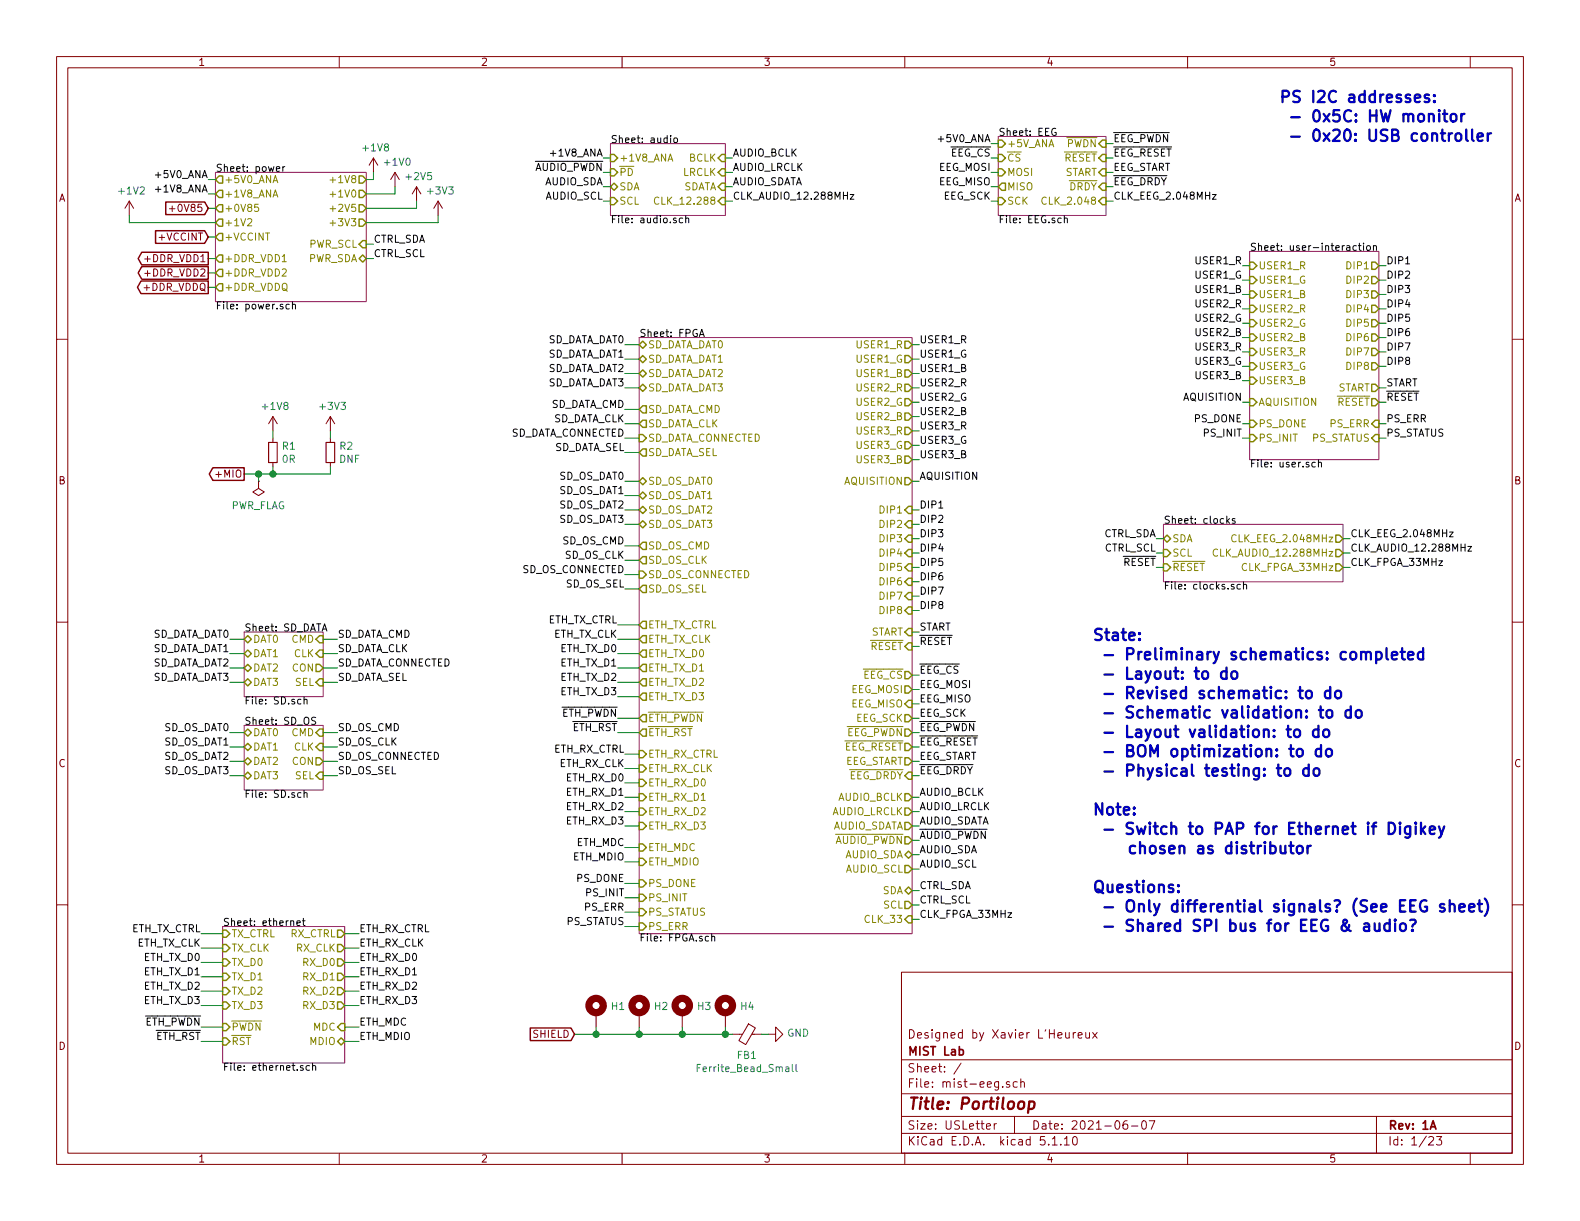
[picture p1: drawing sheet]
<svg xmlns="http://www.w3.org/2000/svg" width="279mm" height="216mm" viewBox="0 0 279 216" stroke-linecap="round" stroke-linejoin="round" font-family="sans-serif">
<defs><g id="words">
<g font-size="2.8" fill="#0000c2">
<text x="226.1" y="18.2">PS I2C addresses:</text>
<text x="226.8" y="21.6">- 0x5C: HW monitor</text>
<text x="226.8" y="25">- 0x20: USB controller</text>
<text x="193" y="113.3">State:</text>
<text x="193.8" y="116.7">- Preliminary schematics: completed</text>
<text x="193.8" y="120.1">- Layout: to do</text>
<text x="193.8" y="123.6">- Revised schematic: to do</text>
<text x="193.8" y="127">- Schematic validation: to do</text>
<text x="193.8" y="130.4">- Layout validation: to do</text>
<text x="193.8" y="133.9">- BOM optimization: to do</text>
<text x="193.8" y="137.3">- Physical testing: to do</text>
<text x="193" y="144.1">Note:</text>
<text x="193.8" y="147.6">- Switch to PAP for Ethernet if Digikey</text>
<text x="196.1" y="151">chosen as distributor</text>
<text x="193" y="157.9">Questions:</text>
<text x="193.8" y="161.3">- Only differential signals? (See EEG sheet)</text>
<text x="193.8" y="164.7">- Shared SPI bus for EEG &amp; audio?</text>
</g>
<text font-size="2.8" fill="#840000" x="160.4" y="196.2">Title: Portiloop</text>
<g font-size="2.1" fill="#840000">
<text x="160.4" y="183.6">Designed by Xavier L'Heureux</text>
<text x="160.4" y="189.6">Sheet: /</text>
<text x="160.4" y="186.6">MIST Lab</text>
<text x="160.4" y="192.3">File: mist-eeg.sch</text>
<text x="160.4" y="202.5">KiCad E.D.A. kicad 5.1.10</text>
<text x="160.4" y="199.7">Size: USLetter</text>
<text x="182.4" y="199.7">Date: 2021-06-07</text>
<text x="245.4" y="199.7">Rev: 1A</text>
<text x="245.4" y="202.5">Id: 1/23</text>
</g>
<g font-size="1.8" fill="#840000">
<text x="35" y="11.6">1</text>
<text x="85" y="11.6">2</text>
<text x="135" y="11.6">3</text>
<text x="185" y="11.6">4</text>
<text x="235" y="11.6">5</text>
<text x="10.4" y="35.6">A</text>
<text x="267.8" y="35.6">A</text>
<text x="30.9" y="37.5">+0V85</text>
<text x="26" y="46.4">+DDR_VDD1</text>
<text x="28.4" y="42.5">+VCCINT</text>
<text x="25.6" y="51.4">+DDR_VDDQ</text>
<text x="26" y="48.9">+DDR_VDD2</text>
<text x="10.4" y="85.6">B</text>
<text x="38.6" y="84.5">+MIO</text>
<text x="267.8" y="85.6">B</text>
<text x="10.4" y="135.6">C</text>
<text x="267.8" y="135.6">C</text>
<text x="10.4" y="185.6">D</text>
<text x="94.3" y="183.5">SHIELD</text>
<text x="267.8" y="185.6">D</text>
<text x="35" y="205.5">1</text>
<text x="85" y="205.5">2</text>
<text x="135" y="205.5">3</text>
<text x="185" y="205.5">4</text>
<text x="235" y="205.5">5</text>
</g>
<g font-size="1.8" fill="#008484">
<text x="64.3" y="26.8">+1V8</text>
<text x="68.1" y="29.3">+1V0</text>
<text x="21.2" y="34.4">+1V2</text>
<text x="72" y="31.9">+2V5</text>
<text x="75.8" y="34.4">+3V3</text>
<text x="46.6" y="72.5">+1V8</text>
<text x="56.7" y="72.5">+3V3</text>
<text x="50" y="79.5">R1</text>
<text x="50" y="81.8">0R</text>
<text x="60" y="81.8">DNF</text>
<text x="60.1" y="79.5">R2</text>
<text x="40.7" y="90">PWR_FLAG</text>
<text x="108.2" y="178.6">H1</text>
<text x="115.8" y="178.6">H2</text>
<text x="123.4" y="178.6">H3</text>
<text x="131" y="178.6">H4</text>
<text x="139.2" y="183.3">GND</text>
<text x="123.8" y="189.6">Ferrite_Bead_Small</text>
<text x="130.4" y="187.2">FB1</text>
</g>
<g font-size="1.8">
<text x="97.7" y="27.7">+1V8_ANA</text>
<text x="107.9" y="25.3">Sheet: audio</text>
<text x="129.5" y="27.7">AUDIO_BCLK</text>
<text x="166.3" y="25.1">+5V0_ANA</text>
<text x="168.1" y="27.7">EEG_CS</text>
<text x="176.5" y="24">Sheet: EEG</text>
<text x="196.8" y="25.1">EEG_PWDN</text>
<text x="196.8" y="27.7">EEG_RESET</text>
<text x="27.8" y="34">+1V8_ANA</text>
<text x="27.8" y="31.5">+5V0_ANA</text>
<text x="38.1" y="30.4">Sheet: power</text>
<text x="94.6" y="30.2">AUDIO_PWDN</text>
<text x="96.3" y="32.8">AUDIO_SDA</text>
<text x="96.5" y="35.3">AUDIO_SCL</text>
<text x="129.5" y="35.3">CLK_AUDIO_12.288MHz</text>
<text x="129.5" y="32.8">AUDIO_SDATA</text>
<text x="129.5" y="30.2">AUDIO_LRCLK</text>
<text x="166" y="32.8">EEG_MISO</text>
<text x="166" y="30.2">EEG_MOSI</text>
<text x="166.8" y="35.3">EEG_SCK</text>
<text x="196.8" y="35.3">CLK_EEG_2.048MHz</text>
<text x="196.8" y="30.2">EEG_START</text>
<text x="196.8" y="32.8">EEG_DRDY</text>
<text x="107.9" y="39.5">File: audio.sch</text>
<text x="176.5" y="39.5">File: EEG.sch</text>
<text x="66" y="42.9">CTRL_SDA</text>
<text x="66" y="45.5">CTRL_SCL</text>
<text x="211.6" y="46.7">USER1_R</text>
<text x="221" y="44.3">Sheet: user-interaction</text>
<text x="245.1" y="46.7">DIP1</text>
<text x="211.5" y="49.3">USER1_G</text>
<text x="211.6" y="51.8">USER1_B</text>
<text x="245.1" y="49.3">DIP2</text>
<text x="245.1" y="51.8">DIP3</text>
<text x="38.1" y="54.7">File: power.sch</text>
<text x="113" y="59.6">Sheet: FPGA</text>
<text x="211.5" y="56.9">USER2_G</text>
<text x="211.6" y="59.4">USER2_B</text>
<text x="211.6" y="54.4">USER2_R</text>
<text x="245.1" y="54.4">DIP4</text>
<text x="245.1" y="56.9">DIP5</text>
<text x="245.1" y="59.4">DIP6</text>
<text x="96.5" y="60.7">SD_DATA_DAT0</text>
<text x="96.5" y="63.2">SD_DATA_DAT1</text>
<text x="96.5" y="65.8">SD_DATA_DAT2</text>
<text x="162.6" y="63.2">USER1_G</text>
<text x="162.6" y="60.7">USER1_R</text>
<text x="162.6" y="65.8">USER1_B</text>
<text x="211.5" y="64.5">USER3_G</text>
<text x="211.6" y="62">USER3_R</text>
<text x="245.1" y="62">DIP7</text>
<text x="245.1" y="64.5">DIP8</text>
<text x="96.5" y="68.3">SD_DATA_DAT3</text>
<text x="162.6" y="70.9">USER2_G</text>
<text x="162.6" y="68.3">USER2_R</text>
<text x="209.4" y="70.9">AQUISITION</text>
<text x="211.6" y="67.1">USER3_B</text>
<text x="245.1" y="68.3">START</text>
<text x="245.1" y="70.9">RESET</text>
<text x="89.9" y="77.2">SD_DATA_CONNECTED</text>
<text x="97.1" y="72.1">SD_DATA_CMD</text>
<text x="97.5" y="74.7">SD_DATA_CLK</text>
<text x="162.6" y="73.4">USER2_B</text>
<text x="162.6" y="75.9">USER3_R</text>
<text x="211.3" y="74.7">PS_DONE</text>
<text x="213" y="77.2">PS_INIT</text>
<text x="245.1" y="77.2">PS_STATUS</text>
<text x="245.1" y="74.7">PS_ERR</text>
<text x="97.7" y="79.8">SD_DATA_SEL</text>
<text x="162.6" y="81">USER3_B</text>
<text x="162.6" y="78.5">USER3_G</text>
<text x="221" y="82.7">File: user.sch</text>
<text x="98.9" y="84.8">SD_OS_DAT0</text>
<text x="98.9" y="87.4">SD_OS_DAT1</text>
<text x="98.9" y="89.9">SD_OS_DAT2</text>
<text x="162.6" y="89.9">DIP1</text>
<text x="162.6" y="84.8">AQUISITION</text>
<text x="98.9" y="92.5">SD_OS_DAT3</text>
<text x="162.6" y="95">DIP3</text>
<text x="162.6" y="92.5">DIP2</text>
<text x="195" y="95">CTRL_SDA</text>
<text x="205.7" y="92.6">Sheet: clocks</text>
<text x="238.8" y="95">CLK_EEG_2.048MHz</text>
<text x="92.3" y="101.3">SD_OS_CONNECTED</text>
<text x="99.5" y="96.3">SD_OS_CMD</text>
<text x="99.9" y="98.8">SD_OS_CLK</text>
<text x="162.6" y="100.1">DIP5</text>
<text x="162.6" y="97.5">DIP4</text>
<text x="195.2" y="97.5">CTRL_SCL</text>
<text x="198.6" y="100.1">RESET</text>
<text x="238.8" y="100.1">CLK_FPGA_33MHz</text>
<text x="238.8" y="97.5">CLK_AUDIO_12.288MHz</text>
<text x="100.1" y="103.9">SD_OS_SEL</text>
<text x="162.6" y="107.7">DIP8</text>
<text x="162.6" y="105.2">DIP7</text>
<text x="162.6" y="102.6">DIP6</text>
<text x="205.7" y="104.2">File: clocks.sch</text>
<text x="26.7" y="112.8">SD_DATA_DAT0</text>
<text x="43.2" y="111.7">Sheet: SD_DATA</text>
<text x="59.7" y="112.8">SD_DATA_CMD</text>
<text x="96.7" y="110.2">ETH_TX_CTRL</text>
<text x="97.8" y="112.8">ETH_TX_CLK</text>
<text x="162.6" y="111.5">START</text>
<text x="26.7" y="115.3">SD_DATA_DAT1</text>
<text x="26.7" y="117.9">SD_DATA_DAT2</text>
<text x="59.7" y="115.3">SD_DATA_CLK</text>
<text x="59.7" y="117.9">SD_DATA_CONNECTED</text>
<text x="99.2" y="115.3">ETH_TX_D0</text>
<text x="99.2" y="117.9">ETH_TX_D1</text>
<text x="162.6" y="119.1">EEG_CS</text>
<text x="162.6" y="114">RESET</text>
<text x="26.7" y="120.4">SD_DATA_DAT3</text>
<text x="43.2" y="124.6">File: SD.sch</text>
<text x="59.7" y="120.4">SD_DATA_SEL</text>
<text x="99.2" y="122.9">ETH_TX_D3</text>
<text x="99.2" y="120.4">ETH_TX_D2</text>
<text x="162.6" y="121.7">EEG_MOSI</text>
<text x="162.6" y="124.2">EEG_MISO</text>
<text x="29" y="129.3">SD_OS_DAT0</text>
<text x="29" y="131.8">SD_OS_DAT1</text>
<text x="43.2" y="128.2">Sheet: SD_OS</text>
<text x="59.7" y="129.3">SD_OS_CMD</text>
<text x="59.7" y="131.8">SD_OS_CLK</text>
<text x="99.3" y="126.7">ETH_PWDN</text>
<text x="101.2" y="129.3">ETH_RST</text>
<text x="162.6" y="126.7">EEG_SCK</text>
<text x="162.6" y="129.3">EEG_PWDN</text>
<text x="162.6" y="131.8">EEG_RESET</text>
<text x="29" y="134.4">SD_OS_DAT2</text>
<text x="29" y="136.9">SD_OS_DAT3</text>
<text x="59.7" y="136.9">SD_OS_SEL</text>
<text x="59.7" y="134.4">SD_OS_CONNECTED</text>
<text x="97.8" y="133.1">ETH_RX_CTRL</text>
<text x="98.9" y="135.6">ETH_RX_CLK</text>
<text x="162.6" y="134.4">EEG_START</text>
<text x="162.6" y="136.9">EEG_DRDY</text>
<text x="43.2" y="141.1">File: SD.sch</text>
<text x="100.3" y="143.3">ETH_RX_D2</text>
<text x="100.3" y="138.2">ETH_RX_D0</text>
<text x="100.3" y="140.7">ETH_RX_D1</text>
<text x="162.6" y="143.3">AUDIO_LRCLK</text>
<text x="162.6" y="140.7">AUDIO_BCLK</text>
<text x="100.3" y="145.8">ETH_RX_D3</text>
<text x="101.9" y="149.6">ETH_MDC</text>
<text x="162.6" y="145.8">AUDIO_SDATA</text>
<text x="162.6" y="148.3">AUDIO_PWDN</text>
<text x="101.3" y="152.1">ETH_MDIO</text>
<text x="102" y="156">PS_DONE</text>
<text x="162.6" y="153.4">AUDIO_SCL</text>
<text x="162.6" y="150.9">AUDIO_SDA</text>
<text x="103.4" y="161">PS_ERR</text>
<text x="103.8" y="158.5">PS_INIT</text>
<text x="162.6" y="157.2">CTRL_SDA</text>
<text x="162.6" y="159.8">CTRL_SCL</text>
<text x="23.1" y="164.8">ETH_TX_CTRL</text>
<text x="24.2" y="167.4">ETH_TX_CLK</text>
<text x="39.4" y="163.7">Sheet: ethernet</text>
<text x="63.5" y="167.4">ETH_RX_CLK</text>
<text x="63.5" y="164.8">ETH_RX_CTRL</text>
<text x="100.1" y="163.6">PS_STATUS</text>
<text x="113" y="166.5">File: FPGA.sch</text>
<text x="162.6" y="162.3">CLK_FPGA_33MHz</text>
<text x="25.5" y="172.5">ETH_TX_D1</text>
<text x="25.5" y="169.9">ETH_TX_D0</text>
<text x="63.5" y="169.9">ETH_RX_D0</text>
<text x="63.5" y="172.5">ETH_RX_D1</text>
<text x="25.5" y="175">ETH_TX_D2</text>
<text x="25.5" y="177.5">ETH_TX_D3</text>
<text x="63.5" y="175">ETH_RX_D2</text>
<text x="63.5" y="177.5">ETH_RX_D3</text>
<text x="25.6" y="181.4">ETH_PWDN</text>
<text x="27.5" y="183.9">ETH_RST</text>
<text x="63.5" y="181.4">ETH_MDC</text>
<text x="63.5" y="183.9">ETH_MDIO</text>
<text x="39.4" y="189.3">File: ethernet.sch</text>
</g>
<g font-size="1.8" fill="#848400">
<text x="109.5" y="28.6">+1V8_ANA</text>
<text x="121.8" y="28.6">BCLK</text>
<text x="178.1" y="26">+5V_ANA</text>
<text x="178.1" y="28.6">CS</text>
<text x="188.2" y="28.6">RESET</text>
<text x="188.6" y="26">PWDN</text>
<text x="39.6" y="32.4">+5V0_ANA</text>
<text x="39.6" y="34.9">+1V8_ANA</text>
<text x="59.1" y="32.4">+1V8</text>
<text x="59.1" y="34.9">+1V0</text>
<text x="109.5" y="31.1">PD</text>
<text x="109.5" y="33.7">SDA</text>
<text x="120.6" y="33.7">SDATA</text>
<text x="120.8" y="31.1">LRCLK</text>
<text x="178.1" y="31.1">MOSI</text>
<text x="178.1" y="33.7">MISO</text>
<text x="188.2" y="31.1">START</text>
<text x="189.1" y="33.7">DRDY</text>
<text x="39.6" y="37.5">+0V85</text>
<text x="39.6" y="40">+1V2</text>
<text x="59.1" y="37.5">+2V5</text>
<text x="59.1" y="40">+3V3</text>
<text x="109.5" y="36.2">SCL</text>
<text x="116.7" y="36.2">CLK_12.288</text>
<text x="178.1" y="36.2">SCK</text>
<text x="185" y="36.2">CLK_2.048</text>
<text x="39.6" y="42.5">+VCCINT</text>
<text x="39.6" y="46.4">+DDR_VDD1</text>
<text x="54.4" y="46.4">PWR_SDA</text>
<text x="54.6" y="43.8">PWR_SCL</text>
<text x="222.5" y="47.6">USER1_R</text>
<text x="238.4" y="47.6">DIP1</text>
<text x="39.6" y="48.9">+DDR_VDD2</text>
<text x="39.6" y="51.4">+DDR_VDDQ</text>
<text x="222.5" y="50.2">USER1_G</text>
<text x="222.5" y="52.7">USER1_B</text>
<text x="238.4" y="50.2">DIP2</text>
<text x="238.4" y="52.7">DIP3</text>
<text x="222.5" y="55.2">USER2_R</text>
<text x="222.5" y="57.8">USER2_G</text>
<text x="238.4" y="55.2">DIP4</text>
<text x="238.4" y="57.8">DIP5</text>
<text x="114.6" y="61.6">SD_DATA_DAT0</text>
<text x="114.6" y="64.1">SD_DATA_DAT1</text>
<text x="151.5" y="64.1">USER1_G</text>
<text x="151.6" y="61.6">USER1_R</text>
<text x="222.5" y="60.3">USER2_B</text>
<text x="222.5" y="62.9">USER3_R</text>
<text x="222.5" y="65.4">USER3_G</text>
<text x="238.4" y="60.3">DIP6</text>
<text x="238.4" y="62.9">DIP7</text>
<text x="238.4" y="65.4">DIP8</text>
<text x="114.6" y="66.7">SD_DATA_DAT2</text>
<text x="114.6" y="69.2">SD_DATA_DAT3</text>
<text x="151.5" y="71.8">USER2_G</text>
<text x="151.6" y="66.7">USER1_B</text>
<text x="151.6" y="69.2">USER2_R</text>
<text x="222.5" y="71.8">AQUISITION</text>
<text x="222.5" y="67.9">USER3_B</text>
<text x="236.4" y="69.2">START</text>
<text x="236.4" y="71.8">RESET</text>
<text x="114.6" y="73">SD_DATA_CMD</text>
<text x="114.6" y="75.6">SD_DATA_CLK</text>
<text x="151.6" y="74.3">USER2_B</text>
<text x="151.6" y="76.8">USER3_R</text>
<text x="222.5" y="75.6">PS_DONE</text>
<text x="235.2" y="75.6">PS_ERR</text>
<text x="114.6" y="78.1">SD_DATA_CONNECTED</text>
<text x="114.6" y="80.6">SD_DATA_SEL</text>
<text x="151.5" y="79.4">USER3_G</text>
<text x="151.6" y="81.9">USER3_B</text>
<text x="222.5" y="78.1">PS_INIT</text>
<text x="231.9" y="78.1">PS_STATUS</text>
<text x="114.6" y="85.7">SD_OS_DAT0</text>
<text x="114.6" y="88.3">SD_OS_DAT1</text>
<text x="149.5" y="85.7">AQUISITION</text>
<text x="114.6" y="90.8">SD_OS_DAT2</text>
<text x="114.6" y="93.3">SD_OS_DAT3</text>
<text x="155.8" y="90.8">DIP1</text>
<text x="155.8" y="93.3">DIP2</text>
<text x="155.8" y="95.9">DIP3</text>
<text x="207.3" y="95.9">SDA</text>
<text x="218.6" y="95.9">CLK_EEG_2.048MHz</text>
<text x="114.6" y="97.2">SD_OS_CMD</text>
<text x="114.6" y="99.7">SD_OS_CLK</text>
<text x="155.8" y="98.4">DIP4</text>
<text x="155.8" y="101">DIP5</text>
<text x="207.3" y="98.4">SCL</text>
<text x="207.3" y="101">RESET</text>
<text x="215.6" y="98.4">CLK_AUDIO_12.288MHz</text>
<text x="219.8" y="101">CLK_FPGA_33MHz</text>
<text x="114.6" y="102.2">SD_OS_CONNECTED</text>
<text x="114.6" y="104.8">SD_OS_SEL</text>
<text x="155.8" y="103.5">DIP6</text>
<text x="155.8" y="106">DIP7</text>
<text x="44.7" y="113.7">DAT0</text>
<text x="51.6" y="113.7">CMD</text>
<text x="114.6" y="111.1">ETH_TX_CTRL</text>
<text x="114.6" y="113.7">ETH_TX_CLK</text>
<text x="153.9" y="112.4">START</text>
<text x="155.8" y="108.6">DIP8</text>
<text x="44.7" y="118.7">DAT2</text>
<text x="44.7" y="116.2">DAT1</text>
<text x="51.7" y="118.7">CON</text>
<text x="52" y="116.2">CLK</text>
<text x="114.6" y="116.2">ETH_TX_D0</text>
<text x="114.6" y="118.7">ETH_TX_D1</text>
<text x="153.9" y="114.9">RESET</text>
<text x="44.7" y="121.3">DAT3</text>
<text x="52.2" y="121.3">SEL</text>
<text x="114.6" y="121.3">ETH_TX_D2</text>
<text x="114.6" y="123.8">ETH_TX_D3</text>
<text x="150.5" y="122.6">EEG_MOSI</text>
<text x="150.5" y="125.1">EEG_MISO</text>
<text x="152.6" y="120">EEG_CS</text>
<text x="44.7" y="130.2">DAT0</text>
<text x="51.6" y="130.2">CMD</text>
<text x="114.6" y="127.6">ETH_PWDN</text>
<text x="114.6" y="130.2">ETH_RST</text>
<text x="149.6" y="130.2">EEG_PWDN</text>
<text x="151.3" y="127.6">EEG_SCK</text>
<text x="44.7" y="135.3">DAT2</text>
<text x="44.7" y="137.8">DAT3</text>
<text x="44.7" y="132.7">DAT1</text>
<text x="51.7" y="135.3">CON</text>
<text x="52" y="132.7">CLK</text>
<text x="52.2" y="137.8">SEL</text>
<text x="114.6" y="134">ETH_RX_CTRL</text>
<text x="114.6" y="136.5">ETH_RX_CLK</text>
<text x="149.1" y="132.7">EEG_RESET</text>
<text x="149.1" y="135.3">EEG_START</text>
<text x="150" y="137.8">EEG_DRDY</text>
<text x="114.6" y="139.1">ETH_RX_D0</text>
<text x="114.6" y="141.6">ETH_RX_D1</text>
<text x="148.2" y="141.6">AUDIO_BCLK</text>
<text x="114.6" y="144.1">ETH_RX_D2</text>
<text x="114.6" y="146.7">ETH_RX_D3</text>
<text x="147" y="146.7">AUDIO_SDATA</text>
<text x="147.1" y="144.1">AUDIO_LRCLK</text>
<text x="147.7" y="149.2">AUDIO_PWDN</text>
<text x="114.6" y="150.5">ETH_MDC</text>
<text x="114.6" y="153">ETH_MDIO</text>
<text x="149.4" y="151.8">AUDIO_SDA</text>
<text x="149.6" y="154.3">AUDIO_SCL</text>
<text x="114.6" y="156.8">PS_DONE</text>
<text x="114.6" y="159.4">PS_INIT</text>
<text x="114.6" y="161.9">PS_STATUS</text>
<text x="156" y="158.1">SDA</text>
<text x="156.2" y="160.7">SCL</text>
<text x="40.9" y="165.7">TX_CTRL</text>
<text x="51.3" y="165.7">RX_CTRL</text>
<text x="114.6" y="164.5">PS_ERR</text>
<text x="153.2" y="163.2">CLK_33</text>
<text x="40.9" y="168.3">TX_CLK</text>
<text x="40.9" y="170.8">TX_D0</text>
<text x="40.9" y="173.4">TX_D1</text>
<text x="52.3" y="168.3">RX_CLK</text>
<text x="53.7" y="170.8">RX_D0</text>
<text x="53.7" y="173.4">RX_D1</text>
<text x="40.9" y="175.9">TX_D2</text>
<text x="40.9" y="178.4">TX_D3</text>
<text x="53.7" y="175.9">RX_D2</text>
<text x="53.7" y="178.4">RX_D3</text>
<text x="40.9" y="182.2">PWDN</text>
<text x="40.9" y="184.8">RST</text>
<text x="54.8" y="184.8">MDIO</text>
<text x="55.4" y="182.2">MDC</text>
</g>
</g></defs>
<g fill="none" stroke="#840000" stroke-width=".18">
<path d="M10 10h259.4v195.9h-259.4zM12 12h255.4v191.9h-255.4zM60 10v2M110 10v2M160 10v2M210 10v2M260 10v2M22.9 35.6l-.8 1.2M22.9 35.6v2.5M22.9 35.6l.7 1.2M30 36.9h.9M66 27.9l-.7 1.3"/>
<path d="M66 27.9v2.6M66 27.9l.8 1.3M69.8 30.5l-.7 1.3M69.8 30.5v2.5M69.8 30.5l.8 1.3M73.7 33l-.8 1.3M73.7 33v2.6M73.7 33l.7 1.3M77.5 35.6l-.8 1.2M77.5 35.6v2.5M77.5 35.6l.7 1.2M10 60h2"/>
<path d="M267.4 60h2M48.3 73.7l-.8 1.2M48.3 73.7v2.5M48.3 77.5v.7M48.3 73.7l.7 1.2M58.4 73.7v2.5M58.4 77.5v.7M58.4 73.7l-.7 1.2M58.4 73.7l.8 1.2M45.7 85.1v1.3l1 .6-1 .6-1-.6 1-.6M45.7 85.1h.1M48.3 81.8v.8"/>
<path d="M58.4 81.8v.8M10 110h2M267.4 110h2M10 160h2M267.4 160h2M105.4 179.1v2.5M113 179.1v2.5M120.6 179.1v2.5M128.3 179.1v2.5M159.4 171.9h108v32h-108zM129.5 182.9h1.8M132.4 181.1l1.2 .7-1.7 2.9-1.2-.7z"/>
<path d="M133 182.9h1.6M135.9 182.9h1.3v-1.3l1.2 1.3-1.2 1.3v-1.3M159.4 197.4h108M159.4 193.4h108M159.4 187.4h108M170 188l-1.3 1.9M174.4 199.2l.8-.2-.1-.2-.4-.1-.3 .2 .1 .7h.6M175.8 198.7v1M176.2 198.7l-.3 .1-.1 .2M177.3 192.1v.2M178.5 191.3h-.3l-.2 .2v.2l.5 .1v.4h-.5M179.4 197.4v3"/>
<path d="M179.9 191.3h-.4l-.3 .2v.6l.3 .2 .4-.1M180.5 191.4l.2-.1h.4l.1 1M180.5 190.8v1.5M189.8 182.6v1M190.2 182.6l-.4 .3M190.7 183.1l.7-.2-.1-.2-.4-.1-.2 .2v.7h.6M192 182.6v.8a.39 .39 0 0 0 .7 0M192.7 182.6v1M193.2 182.6l.8 1M194 182.6l-.8 1M199.3 198.2a.62 .62 0 0 0-.7 .6l.1 .7 .2 .2 .5-.2v-.5l-.1-.2h-.4l-.3 .2M200.1 199.1h1.1"/>
<path d="M202 198.3l.4-.1a.94 .94 0 0 1 0 1.5 .82 .82 0 0 1-.4-1.4zM203.2 198.2h1l-.6 1.5M243.4 197.4v6.5M60 203.9v2M110 203.9v2M159.4 200.4h108M160 203.9v2M186.1 201.4l.4-.4v1.5M186.1 202.5h.8M187.6 202.3v.2M188.2 201.4l.4-.4v1.5M188.2 202.5h.9"/>
<path d="M189.8 201.1l.3-.1a.94 .94 0 0 1 0 1.5l-.4-.3v-.7zM210 203.9v2M252.7 201.1l.2-.1h.3l.3 .4-.9 1.1h.9M254 201h.9l-.4 .5 .4 .2v.6l-.2 .2-.7-.2M260 203.9v2"/>
</g>
<path d="M169.6 185.6h.5l.3 .3-.2 .6h-.6M252.9 199.7l.5-1.5 .5 1.5" fill="none" stroke="#840000" stroke-width=".3"/>
<path d="M182 194.8h.8l.2 .3-.1 .6a.66 .66 0 0 1-1 .3M182 194.8l-.2 2" fill="none" stroke="#840000" stroke-width=".41"/>
<path d="M38.1 30.5h26.7v22.8h-26.7zM107.9 25.4h20.4v12.7h-20.4zM176.5 24.1h19.1v14h-19.1zM113 59.7h48.3v105.4h-48.3zM221 44.5h22.8v36.8h-22.8zM205.7 92.7h31.8v10.2h-31.8zM43.2 111.8h13.9v11.4h-13.9zM43.2 128.3h13.9v11.4h-13.9zM39.4 163.8h21.6v24.2h-21.6z" fill="none" stroke="#840084" stroke-width=".18"/>
<g fill="none" stroke="#000" stroke-width=".18">
<path d="M48.9 29.9l.6-.1-.1-.3h-.4l-.1 .1v.7h.5M50 29.5v.8M50.4 29.5l-.4 .2M118.6 24v.1M118.6 24.4v.8M119.3 24.4h.3l.2 .2-.1 .6h-.3l-.2-.1zM120.7 38.6h-.4l-.2 .2 .1 .5h.5M121.3 38.7l.1-.1h.3l.1 .8M121.3 38.1v1.3M150.3 34.4h.7l-.7 .8h.7M186.7 22.8a.59 .59 0 0 0-.7 .5 .59 .59 0 0 0 .7 .6l.1-.5h-.3M188.2 38.7l.2-.1h.3v.8"/>
<path d="M188.2 38.1v1.3M214.4 34.4h.7l-.7 .8h.7M51.2 53.8h-.4l-.2 .2 .1 .6h.5M51.7 53.9l.2-.1h.3v.8M51.7 53.4v1.2M123.7 59.5l.4-1.3 .4 1.3M123.8 59.2h.6M239.9 43.5l-.4-.1-.3 .3 .2 .5h.5M240.2 43.4h.5M240.4 43v1.1l.3 .2M241.1 43v.1M241.1 43.4v.9"/>
<path d="M241.8 43.5l.3-.1 .2 .3-.1 .5-.3 .1-.2-.3zM242.9 43.6l.2-.2 .3 .1v.8M242.9 43.4v.9M216.9 91.3v1.2M217 92l.4 .5M217.4 91.7l-.5 .5M218.4 91.7h-.3l-.2 .2 .1 .1 .4 .2v.3h-.5M232.6 81.8l-.4-.1-.2 .3 .1 .5h.5M233.1 81.9l.2-.2 .3 .1 .1 .8M233.1 81.3v1.3M256.3 94.1h.7l-.7 .8h.7M259.6 96.6h.6l-.6 .9h.6"/>
<path d="M57 111.6l.4-1.3 .4 1.3M57.1 111.2h.6M218.2 103.4l-.3-.1-.2 .2 .1 .2 .4 .1v.3h-.5M219.4 103.4l-.4-.1-.3 .3 .2 .5h.5M219.9 103.5l.2-.2 .3 .1v.8M219.9 102.9v1.3M53.8 123.8l.1-.2 .4 .1v.8M53.8 123.2v1.3M53.8 139.7v1.3M55.8 126.9l-.5-.1-.1 .1-.1 .3 .1 .2 .5 .2 .1 .3-.2 .2-.5-.1M53.8 140.3l.1-.1h.4v.8M52.5 163.2l.6-.1-.1-.2-.3-.1-.2 .2 .1 .6h.4"/>
<path d="M53.5 162.8h.4M53.6 162.4v1.1l.3 .2M125.9 165.7l.1-.1h.3l.1 .8M125.9 165.1v1.3M53.6 188.5l-.3-.1-.2 .2 .1 .2 .4 .1v.3h-.5M54.7 188.5l-.3-.1-.3 .2 .2 .6h.4M55.3 188.5l.1-.1 .4 .1v.8M55.3 188v1.3"/>
</g>
<g fill="none" stroke="#848400" stroke-width=".25">
<path d="M38.7 36.2h.7v1.3h-.7l-.6-.7zM38.7 38.7h.7v1.3h-.7l-.6-.6zM38.7 31.1h.7v1.3h-.7l-.6-.6zM38.7 33.7h.7v1.2h-.7l-.6-.6zM63.5 31.1h.6l.7 .7-.7 .6h-.6zM63.5 33.7h.6l.7 .6-.7 .6h-.6zM63.5 36.2h.6l.7 .6-.7 .7h-.6zM63.5 38.7h.6l.7 .7-.7 .6h-.6zM107.9 29.8h.7l.6 .7-.6 .6h-.7zM107.9 27.3h.7l.6 .6-.6 .7h-.7zM107.9 33l.7-.6 .6 .6-.6 .7zM107.9 34.9h.7l.6 .7-.6 .6h-.7z"/>
<path d="M127.6 32.4h.7v1.3h-.7l-.6-.7zM127.6 29.8h.7v1.3h-.7l-.6-.6zM127.6 27.3h.7v1.3h-.7l-.6-.7zM127.6 34.9h.7v1.3h-.7l-.6-.6zM176.5 24.8h.7l.6 .6-.6 .6h-.7zM176.5 27.3h.7l.6 .6-.6 .7h-.7zM176.5 29.8h.7l.6 .7-.6 .6h-.7zM176.5 34.9h.7l.6 .7-.6 .6h-.7zM177.2 32.4h.6v1.3h-.6l-.7-.7zM194.9 29.8h.7v1.3h-.7l-.6-.6zM194.9 24.8h.7v1.2h-.7l-.6-.6zM194.9 27.3h.7v1.3h-.7l-.6-.7z"/>
<path d="M194.9 32.4h.7v1.3h-.7l-.6-.7zM194.9 34.9h.7v1.3h-.7l-.6-.6zM38.7 41.3h.7v1.2h-.7l-.6-.6zM38.7 45.1h.7v1.3h-.7l-.6-.7zM38.7 47.6h.7v1.3h-.7l-.6-.6zM38.7 50.2h.7v1.2h-.7l-.6-.6zM63.5 45.7l.6-.6 .7 .6-.7 .7zM64.1 42.5h.7v1.3h-.7l-.6-.6zM221 46.4h.6l.6 .6-.6 .6h-.6zM221 48.9h.6l.6 .6-.6 .7h-.6zM221 51.4h.6l.6 .7-.6 .6h-.6zM221 54h.6l.6 .6-.6 .6h-.6z"/>
<path d="M221 56.5h.6l.6 .7-.6 .6h-.6zM221 59.1h.6l.6 .6-.6 .6h-.6zM242.6 46.4h.6l.6 .6-.6 .6h-.6zM242.6 48.9h.6l.6 .6-.6 .7h-.6zM242.6 51.4h.6l.6 .7-.6 .6h-.6zM242.6 54h.6l.6 .6-.6 .6h-.6zM242.6 56.5h.6l.6 .7-.6 .6h-.6zM242.6 59.1h.6l.6 .6-.6 .6h-.6zM113 63.5l.7-.6 .6 .6-.6 .6zM113 66l.7-.6 .6 .6-.6 .7zM113 68.6l.7-.7 .6 .7-.6 .6zM113 76.8h.7l.6 .7-.6 .6h-.7z"/>
<path d="M113.7 60.3l.6 .7-.6 .6-.7-.6zM113.7 71.8h.6v1.2h-.6l-.7-.6zM113.7 74.3h.6v1.3h-.6l-.7-.7zM113.7 79.4h.6v1.2h-.6l-.7-.6zM160 60.3h.7l.6 .7-.6 .6h-.7zM160 62.9h.7l.6 .6-.6 .6h-.7zM160 65.4h.7l.6 .6-.6 .7h-.7zM160 67.9h.7l.6 .7-.6 .6h-.7zM160 70.5h.7l.6 .6-.6 .7h-.7zM160 73h.7l.6 .7-.6 .6h-.7zM160 75.6h.7l.6 .6-.6 .6h-.7zM160 78.1h.7l.6 .6-.6 .7h-.7z"/>
<path d="M221 70.5h.6l.6 .6-.6 .7h-.6zM221 61.6h.6l.6 .6-.6 .7h-.6zM221 64.1h.6l.6 .7-.6 .6h-.6zM221 66.7h.6l.6 .6-.6 .6h-.6zM221 74.3h.6l.6 .6-.6 .7h-.6zM221 76.8h.6l.6 .7-.6 .6h-.6zM242.6 61.6h.6l.6 .6-.6 .7h-.6zM242.6 64.1h.6l.6 .7-.6 .6h-.6zM242.6 67.9h.6l.6 .7-.6 .6h-.6zM242.6 70.5h.6l.6 .6-.6 .7h-.6zM243.2 74.3h.6v1.3h-.6l-.6-.7zM243.2 76.8h.6v1.3h-.6l-.6-.6z"/>
<path d="M113 85.1l.7-.6 .6 .6-.6 .6zM113 87.6l.7-.6 .6 .6-.6 .7zM113 90.2l.7-.7 .6 .7-.6 .6zM113 92.7l.7-.6 .6 .6-.6 .6zM113.7 95.9h.6v1.3h-.6l-.7-.7zM113.7 98.4h.6v1.3h-.6l-.7-.6zM160 80.6h.7l.6 .7-.6 .6h-.7zM160 84.5h.7l.6 .6-.6 .6h-.7zM160.7 89.5h.6v1.3h-.6l-.7-.6zM160.7 92.1h.6v1.2h-.6l-.7-.6zM160.7 94.6h.6v1.3h-.6l-.7-.6zM160.7 97.2h.6v1.2h-.6l-.7-.6z"/>
<path d="M160.7 99.7h.6v1.3h-.6l-.7-.7zM205.7 97.2h.7l.6 .6-.6 .6h-.7zM205.7 99.7h.7l.6 .6-.6 .7h-.7zM206.4 94.6l.6 .7-.6 .6-.7-.6zM236.2 99.7h.7l.6 .6-.6 .7h-.7zM236.2 97.2h.7l.6 .6-.6 .6h-.7zM236.2 94.6h.7l.6 .7-.6 .6h-.7zM43.2 113l.6-.6 .6 .6-.6 .7zM43.2 115.6l.6-.7 .6 .7-.6 .6zM43.8 117.5l.6 .6-.6 .6-.6-.6zM55.9 117.5h.6l.6 .6-.6 .6h-.6zM56.5 112.4h.6v1.3h-.6l-.6-.7z"/>
<path d="M56.5 114.9h.6v1.3h-.6l-.6-.6zM113 101h.7l.6 .6-.6 .6h-.7zM113.7 103.5h.6v1.3h-.6l-.7-.7zM113.7 109.9h.6v1.2h-.6l-.7-.6zM113.7 112.4h.6v1.3h-.6l-.7-.7zM113.7 114.9h.6v1.3h-.6l-.7-.6zM113.7 117.5h.6v1.2h-.6l-.7-.6zM160 118.7h.7l.6 .7-.6 .6h-.7zM160.7 102.2h.6v1.3h-.6l-.7-.6zM160.7 104.8h.6v1.2h-.6l-.7-.6zM160.7 107.3h.6v1.3h-.6l-.7-.6zM160.7 111.1h.6v1.3h-.6l-.7-.6z"/>
<path d="M160.7 113.7h.6v1.2h-.6l-.7-.6zM43.2 120.7l.6-.7 .6 .7-.6 .6zM43.2 134.6l.6-.6 .6 .6-.6 .7zM43.2 129.5l.6-.6 .6 .6-.6 .7zM43.2 132.1l.6-.7 .6 .7-.6 .6zM43.8 136.5l.6 .7-.6 .6-.6-.6zM55.9 129.5l.6-.6h.6v1.3h-.6zM55.9 134h.6l.6 .6-.6 .7h-.6zM56.5 120h.6v1.3h-.6l-.6-.6zM56.5 131.4h.6v1.3h-.6l-.6-.6zM56.5 136.5h.6v1.3h-.6l-.6-.6zM113 132.7h.7l.6 .7-.6 .6h-.7z"/>
<path d="M113 135.3h.7l.6 .6-.6 .6h-.7zM113 137.8h.7l.6 .6-.6 .7h-.7zM113.7 120h.6v1.3h-.6l-.7-.6zM113.7 122.6h.6v1.2h-.6l-.7-.6zM113.7 126.4h.6v1.2h-.6l-.7-.6zM113.7 128.9h.6v1.3h-.6l-.7-.7zM160 121.3h.7l.6 .6-.6 .7h-.7zM160 126.4h.7l.6 .6-.6 .6h-.7zM160 128.9h.7l.6 .6-.6 .7h-.7zM160 131.4h.7l.6 .7-.6 .6h-.7zM160 134h.7l.6 .6-.6 .7h-.7zM160.7 123.8h.6v1.3h-.6l-.7-.6z"/>
<path d="M160.7 136.5h.6v1.3h-.6l-.7-.6zM113 140.3h.7l.6 .7-.6 .6h-.7zM113 142.9h.7l.6 .6-.6 .6h-.7zM113 145.4h.7l.6 .7-.6 .6h-.7zM113 149.2h.7l.6 .7-.6 .6h-.7zM113 151.8h.7l.6 .6-.6 .6h-.7zM113 155.6h.7l.6 .6-.6 .6h-.7zM113 158.1h.7l.6 .7-.6 .6h-.7zM160 140.3h.7l.6 .7-.6 .6h-.7zM160 142.9h.7l.6 .6-.6 .6h-.7zM160 145.4h.7l.6 .7-.6 .6h-.7zM160 148h.7l.6 .6-.6 .6h-.7z"/>
<path d="M160 151.1l.7-.6 .6 .6-.6 .7zM160 153h.7l.6 .7-.6 .6h-.7zM160 159.4h.7l.6 .6-.6 .7h-.7zM160 157.5l.7-.7 .6 .7-.6 .6zM39.4 164.5h.6l.6 .6-.6 .6h-.6zM39.4 167h.6l.6 .6-.6 .7h-.6zM39.4 169.5h.6l.6 .7-.6 .6h-.6zM39.4 172.1h.6l.6 .6-.6 .7h-.6zM39.4 174.6h.6l.6 .7-.6 .6h-.6zM39.4 177.2h.6l.6 .6-.6 .6h-.6zM59.7 164.5h.6l.7 .6-.7 .6h-.6zM59.7 167h.6l.7 .6-.7 .7h-.6z"/>
<path d="M59.7 169.5h.6l.7 .7-.7 .6h-.6zM59.7 172.1h.6l.7 .6-.7 .7h-.6zM59.7 174.6h.6l.7 .7-.7 .6h-.6zM59.7 177.2h.6l.7 .6-.7 .6h-.6zM113 160.7h.7l.6 .6-.6 .6h-.7zM113 163.2h.7l.6 .6-.6 .7h-.7zM160.7 161.9h.6v1.3h-.6l-.7-.6zM39.4 181h.6l.6 .6-.6 .6h-.6zM39.4 183.5h.6l.6 .7-.6 .6h-.6zM59.7 181.6l.6-.6h.7v1.2h-.7zM59.7 184.2l.6-.7 .7 .7-.7 .6z"/>
</g>
<g fill="none" stroke="#848400" stroke-width=".18">
<path d="M43.8 38.8l.5-.1 .2 .1v.2v.2l-.8 .7h.8M45.7 36.1h-.6l-.1 .6 .5-.1 .2 .3v.3l-.2 .2-.5-.1M48.3 32.3l.4-1.3 .4 1.3M48.3 34.8l.4-1.2 .4 1.2M58.4 31.8h1M58.4 34.4h1M58.4 36.9h1M58.4 39.4h1M116.5 35a.51 .51 0 0 0-.6 0 .51 .51 0 0 0-.2 .6 .46 .46 0 0 0 .3 .5 .46 .46 0 0 0 .5-.1M118.1 28.5l.4-1.3 .5 1.3M185 35a.6 .6 0 0 0-.8 .4 .6 .6 0 0 0 .6 .7l.2-.1M49.9 46.3h.7"/>
<path d="M215.3 97.2a.6 .6 0 0 0-.8 .4 .6 .6 0 0 0 .6 .7l.2-.1M218.6 94.7a.51 .51 0 0 0-.6 0 .51 .51 0 0 0-.2 .6 .46 .46 0 0 0 .2 .5 .46 .46 0 0 0 .6-.1"/>
</g>
<path d="M123.3 188.8h.4M123.9 188.2h-.6v1.3M140.1 188.2v1.1l.2 .2M140.8 188.2v1.1l.2 .2" fill="none" stroke="#008484" stroke-width=".18"/>
<g fill="none" stroke="#840000" stroke-width="1.3">
<circle cx="105.4" cy="177.8" r="1.27"/>
<circle cx="113" cy="177.8" r="1.27"/>
<circle cx="120.6" cy="177.8" r="1.27"/>
<circle cx="128.3" cy="177.8" r="1.27"/>
</g>
<path d="M47.5 78.2h1.5v3.6h-1.5zM57.7 78.2h1.5v3.6h-1.5z" fill="none" stroke="#840000" stroke-width=".2"/>
<g fill="none" stroke="#008400" stroke-width=".18">
<path d="M22.9 38.1v1.3h15.2M36.8 36.8h1.3M36.8 34.3h1.3M36.8 31.8h1.3M66 30.5v1.3h-1.2M69.8 33v1.3h-5M73.7 35.6v1.2h-8.9M77.5 38.1v1.3h-12.7M106.7 35.6h1.2M106.7 30.5h1.2M106.7 33h1.2M106.7 27.9h1.2"/>
<path d="M128.3 35.6h1.2M128.3 30.5h1.2M128.3 33h1.2M128.3 27.9h1.2M175.3 35.6h1.2M175.3 30.5h1.2M175.3 33h1.2M175.3 27.9h1.2M175.3 25.4h1.2M195.6 35.6h1.2M195.6 30.5h1.2M195.6 33h1.2"/>
<path d="M195.6 27.9h1.2M195.6 25.4h1.2M36.8 41.9h1.3M36.8 50.8h1.3M36.8 48.3h1.3M36.8 45.7h1.3M64.8 45.7h1.2M64.8 43.2h1.2M219.7 47h1.3M219.7 52.1h1.3M219.7 57.2h1.3M219.7 54.6h1.3"/>
<path d="M219.7 59.7h1.3M219.7 49.5h1.3M243.8 47h1.3M243.8 52.1h1.3M243.8 57.2h1.3M243.8 54.6h1.3M243.8 59.7h1.3M243.8 49.5h1.3M48.3 76.2v1.3M58.4 76.2v1.3M110.5 63.5h2.5M110.5 61h2.5"/>
<path d="M110.5 66h2.5M110.5 68.6h2.5M110.5 77.5h2.5M110.5 74.9h2.5M110.5 72.4h2.5M161.3 76.2h1.3M161.3 63.5h1.3M161.3 61h1.3M161.3 66h1.3M161.3 71.1h1.3M161.3 68.6h1.3M161.3 73.7h1.3"/>
<path d="M161.3 78.7h1.3M219.7 71.1h1.3M219.7 77.5h1.3M219.7 74.9h1.3M219.7 64.8h1.3M219.7 62.2h1.3M219.7 67.3h1.3M243.8 71.1h1.3M243.8 68.6h1.3M243.8 77.5h1.3M243.8 74.9h1.3M243.8 64.8h1.3"/>
<path d="M243.8 62.2h1.3M45.7 83.8v1.3M48.3 82.6v1.2M58.4 82.6v1.2h-15.2M110.5 85.1h2.5M110.5 92.7h2.5M110.5 90.2h2.5M110.5 87.6h2.5M110.5 80h2.5M110.5 99.1h2.5M110.5 96.5h2.5M161.3 81.3h1.3"/>
<path d="M161.3 85.1h1.3M161.3 97.8h1.3M161.3 95.3h1.3M161.3 92.7h1.3M161.3 90.2h1.3M204.5 97.8h1.2M204.5 95.3h1.2M237.5 97.8h1.3M237.5 95.3h1.3M40.6 113h2.6M40.6 115.6h2.6M40.6 118.1h2.6"/>
<path d="M57.1 113h2.6M57.1 115.6h2.6M57.1 118.1h2.6M109.2 110.5h3.8M109.2 113h3.8M109.2 115.6h3.8M109.2 118.1h3.8M110.5 101.6h2.5M110.5 104.1h2.5M161.3 114.3h1.3M161.3 111.8h1.3M161.3 108h1.3"/>
<path d="M161.3 105.4h1.3M161.3 102.9h1.3M161.3 100.3h1.3M161.3 119.4h1.3M204.5 100.3h1.2M237.5 100.3h1.3M40.6 134.6h2.6M40.6 137.2h2.6M40.6 120.7h2.6M40.6 129.5h2.6M40.6 132.1h2.6M57.1 134.6h2.6"/>
<path d="M57.1 137.2h2.6M57.1 120.7h2.6M57.1 129.5h2.6M57.1 132.1h2.6M109.2 120.7h3.8M109.2 127h3.8M109.2 123.2h3.8M109.2 129.5h3.8M110.5 138.4h2.5M110.5 135.9h2.5M110.5 133.4h2.5M161.3 134.6h1.3"/>
<path d="M161.3 137.2h1.3M161.3 124.5h1.3M161.3 121.9h1.3M161.3 127h1.3M161.3 129.5h1.3M161.3 132.1h1.3M110.5 152.4h2.5M110.5 146.1h2.5M110.5 143.5h2.5M110.5 141h2.5M110.5 149.9h2.5M110.5 156.2h2.5"/>
<path d="M110.5 158.8h2.5M161.3 146.1h1.3M161.3 143.5h1.3M161.3 141h1.3M161.3 153.7h1.3M161.3 151.1h1.3M161.3 148.6h1.3M161.3 157.5h1.3M35.6 172.7h3.8M35.6 175.3h3.8M35.6 177.8h3.8M35.6 170.2h3.8"/>
<path d="M35.6 165.1h3.8M35.6 167.6h3.8M61 172.7h2.5M61 175.3h2.5M61 177.8h2.5M61 170.2h2.5M61 165.1h2.5M61 167.6h2.5M110.5 163.8h2.5M110.5 161.3h2.5M161.3 162.6h1.3M161.3 160h1.3"/>
<path d="M35.6 181.6h3.8M35.6 184.2h3.8M61 181.6h2.5M61 184.2h2.5M101.6 182.9h27.9M105.4 181.6v1.3M113 181.6v1.3M120.6 181.6v1.3M128.3 181.6v1.3M134.6 182.9h1.3"/>
</g>
<path d="M29.3 35.7h6.9l.6 1.1-.6 1.1h-6.9zM24.9 49.7h11.9v2.2h-11.9l-.6-1.1zM25.1 47.1h11.7v2.3h-11.7l-.7-1.1zM25.1 44.6h11.7v2.2h-11.7l-.7-1.1zM27.5 40.8h8.7l.6 1.1-.6 1.1h-8.7zM37.6 82.7h5.6v2.2h-5.6l-.6-1.1zM93.8 181.8h7.2l.6 1.1-.6 1.1h-7.2z" fill="none" stroke="#840000" stroke-width=".25"/>
<g fill="none" stroke="#0000c2" stroke-width=".41">
<path d="M252.7 16.8l-.5-.1-.3 .3 .1 .3 .7 .2 .1 .2-.1 .3-.2 .1-.6-.1M253.6 17.9l.1 .1-.1 .1-.1-.1 .1-.1v.2M253.6 16.8l.1 .1h-.2l.1-.1v.2M254.5 19.5l-.1 .1h.2l-.1-.1v.2M255.4 19.5v1.7l.1 .2 .4 .1M254.5 20.1v1.4M255.2 20.1h.7M256.6 20.3a.55 .55 0 0 1 .5-.2 .55 .55 0 0 1 .5 .4v.6a.54 .54 0 0 1-.6 .4 .54 .54 0 0 1-.5-.4zM257.5 23.8a.55 .55 0 0 1 .5-.2 .55 .55 0 0 1 .4 .4v.5a.54 .54 0 0 1-.5 .4 .54 .54 0 0 1-.5-.4zM258.4 20.1v1.4M259 20.1l-.4 .1-.2 .3M259.3 22.9v1.7l.3 .3"/>
<path d="M260.3 22.9v1.7l.3 .3M261.3 24.2l.9-.1v-.4l-.6-.1-.3 .3 .1 .9 .2 .1 .6-.1M263.1 23.6v1.3M263.7 23.6l-.4 .1-.2 .3M201.5 113l.1 .1-.1 .1v-.2v.2M201.5 111.9l.1 .1h-.2l.1-.1v.2M216.9 118.8l-.6-.1-.4 .4v.6l.2 .2 .2 .1 .6-.1M216.9 118v2M217.9 118.8a.54 .54 0 0 1 .9 .3v.6a.54 .54 0 0 1-.5 .4 .54 .54 0 0 1-.5-.4v-.6zM243.4 115.4l.5-.1 .4 .3v.6l-.2 .3-.2 .1-.5-.1M243.4 115.3v2M245.2 114.6v1.7l.3 .3"/>
<path d="M246.1 115.9l1-.2-.1-.3-.6-.1-.3 .2 .1 1 .2 .1 .6-.1M247.6 115.3h.8M248 114.6v1.7v.2l.4 .1M249 115.9l1-.2-.1-.3-.6-.1-.3 .2 .1 1 .2 .1 .6-.1M251.7 115.4l-.6-.1-.4 .3v.6l.2 .3 .2 .1 .6-.1M251.7 114.6v2M225.8 135.8h.7M226.1 135.2v1.7l.1 .2 .3 .1M227.2 136a.55 .55 0 0 1 .5-.2 .55 .55 0 0 1 .5 .4v.6a.54 .54 0 0 1-.6 .4 .54 .54 0 0 1-.5-.4zM227.5 129h.8M227.8 128.3v1.7l.1 .2 .4 .1M228 132.4h.8"/>
<path d="M228.3 131.7v1.8l.1 .2 .4 .1M228.9 129.2a.55 .55 0 0 1 .6-.2 .55 .55 0 0 1 .4 .4v.5a.55 .55 0 0 1-.5 .4 .55 .55 0 0 1-.6-.4zM229.4 132.6a.55 .55 0 0 1 .6-.2 .55 .55 0 0 1 .4 .4v.6a.56 .56 0 0 1-.6 .4 .56 .56 0 0 1-.5-.4zM229.6 122.1h.8M229.9 121.5v1.7l.1 .2 .4 .1M231 122.3a.53 .53 0 0 1 .6-.2 .53 .53 0 0 1 .4 .4v.6a.54 .54 0 0 1-.5 .4 .54 .54 0 0 1-.6-.4zM231.4 135.9l-.6-.1-.3 .4v.6l.2 .3 .1 .1 .6-.1M231.4 135.2v2M232.5 135.9a.54 .54 0 0 1 .8 .3v.6a.54 .54 0 0 1-.5 .4 .54 .54 0 0 1-.5-.4v-.6zM233.1 129.1l-.5-.1-.4 .4v.5l.2 .3 .2 .1 .5-.1M233.1 128.3v2M233.2 125.6h.8"/>
<path d="M233.5 124.9v1.7l.1 .2 .4 .1M233.6 132.5l-.6-.1-.3 .4v.6l.1 .3 .2 .1 .6-.1M233.6 131.7v2.1M234.1 129.2a.55 .55 0 0 1 .5-.2 .55 .55 0 0 1 .5 .4v.5a.55 .55 0 0 1-.6 .4 .55 .55 0 0 1-.5-.4zM234.7 125.8a.53 .53 0 0 1 .5-.3 .53 .53 0 0 1 .4 .4v.6a.54 .54 0 0 1-.5 .4 .54 .54 0 0 1-.5-.4zM234.7 132.5a.54 .54 0 0 1 .8 .3v.6a.55 .55 0 0 1-.5 .4 .55 .55 0 0 1-.5-.4v-.6zM235.2 122.2l-.5-.1-.4 .4v.6l.2 .3 .2 .1 .5-.1M235.2 121.5v2M236.3 122.2a.54 .54 0 0 1 .9 .3v.6a.55 .55 0 0 1-.6 .4 .55 .55 0 0 1-.5-.4v-.6zM238.9 125.7l-.6-.1-.4 .3v.6l.2 .3 .2 .1 .6-.1M238.9 124.9v2M239.9 125.7a.54 .54 0 0 1 .9 .2v.6a.55 .55 0 0 1-.5 .4 .55 .55 0 0 1-.6-.4v-.6z"/>
<path d="M208.4 157.6l.1 .1-.1 .1v-.2v.2M208.4 156.5l.1 .1-.1 .1v-.2v.2M224.6 149.7l.6-.1 .4 .3v.6l-.2 .3-.2 .1-.6-.1M226.4 149.6l.1 1.2a.52 .52 0 0 0 .8-.1M227.3 149.6v1.3M228 149.6h.8M228.3 148.9v1.7l.1 .2 .4 .1M229.4 149.8a.55 .55 0 0 1 .6-.2 .55 .55 0 0 1 .4 .3v.6a.56 .56 0 0 1-.6 .4 .56 .56 0 0 1-.5-.4zM231.2 149.6v1.3M231.8 149.6l-.4 .1-.2 .2M245.6 145.5a1.06 1.06 0 0 1 1.1 .6 1.06 1.06 0 0 1-.4 1.3l-.7 .1zM247.6 145.5l-.1 .1h.1v-.1v.1"/>
<path d="M247.6 146.1v1.4M249.4 146.1v1.7a.54 .54 0 0 1-.9 .2M249.4 146.2l-.6-.1-.4 .4v.6l.2 .3 .2 .1 .6-.1M250.3 145.5l-.1 .1h.2l-.1-.1v.1M250.3 146.1v1.4M251.3 145.5v2M251.5 146.7l.5 .8M252 146.1l-.7 .8M252.2 159.3a.82 .82 0 0 0-.9 .1 .82 .82 0 0 0-.2 .9 .75 .75 0 0 0 .4 .8 .75 .75 0 0 0 .8-.1v-.7h-.3M252.8 146.8l1-.2-.1-.4-.6-.1-.3 .3 .1 1 .2 .1 .6-.1M254.5 146.1l.4 1.4M255.4 146.1l-.7 1.9-.2 .1"/>
<path d="M255.4 159.9l-.5-.1-.3 .3 .1 .3 .7 .2 .1 .2-.1 .3-.2 .1-.6-.1M256.4 159.2v2M261.3 159.8h.8M261.6 159.2v1.7l.1 .2 .4 .1M262.6 158.9a2.29 2.29 0 0 1 0 3.1M241.2 163.4l.3-.1 .5 .1 .1 1.2M242.1 163.8l-.6 .1a.39 .39 0 0 0-.3 .3 .39 .39 0 0 0 .3 .4l.6-.1M243.1 163.3l.1 1.2a.53 .53 0 0 0 .7-.1M243.9 163.3v1.3M245.7 163.4l-.5-.1-.4 .4v.5l.2 .3 .2 .1 .5-.1M245.7 162.6v2M246.7 163.3v1.3"/>
<path d="M247.6 163.5a.55 .55 0 0 1 .6-.2 .55 .55 0 0 1 .4 .4v.5a.54 .54 0 0 1-.5 .4 .54 .54 0 0 1-.5-.4zM249.4 162.7l.6-.1a.49 .49 0 0 1 .3 .6 .49 .49 0 0 1-.4 .4l-.1 .3M249.8 164.4l.1 .1-.1 .1-.1-.1 .1-.1v.2M256.4 160a.49 .49 0 0 1 .8 .1v1.1M258.1 160.5l.9-.2-.1-.4-.5-.1-.3 .3 .1 1 .2 .1 .5-.1M259.8 160.5l1-.2-.1-.4-.6-.1-.3 .3 .1 1 .2 .1 .6-.1"/>
</g>
<g fill="#008400" stroke="#008400" stroke-width=".25">
<circle cx="113" cy="182.9" r=".51"/>
<circle cx="48.3" cy="83.8" r=".51"/>
<circle cx="120.7" cy="182.9" r=".51"/>
<circle cx="105.4" cy="182.9" r=".51"/>
<circle cx="45.7" cy="83.8" r=".51"/>
<circle cx="128.3" cy="182.9" r=".51"/>
</g>
<use href="#words"/>
</svg>
